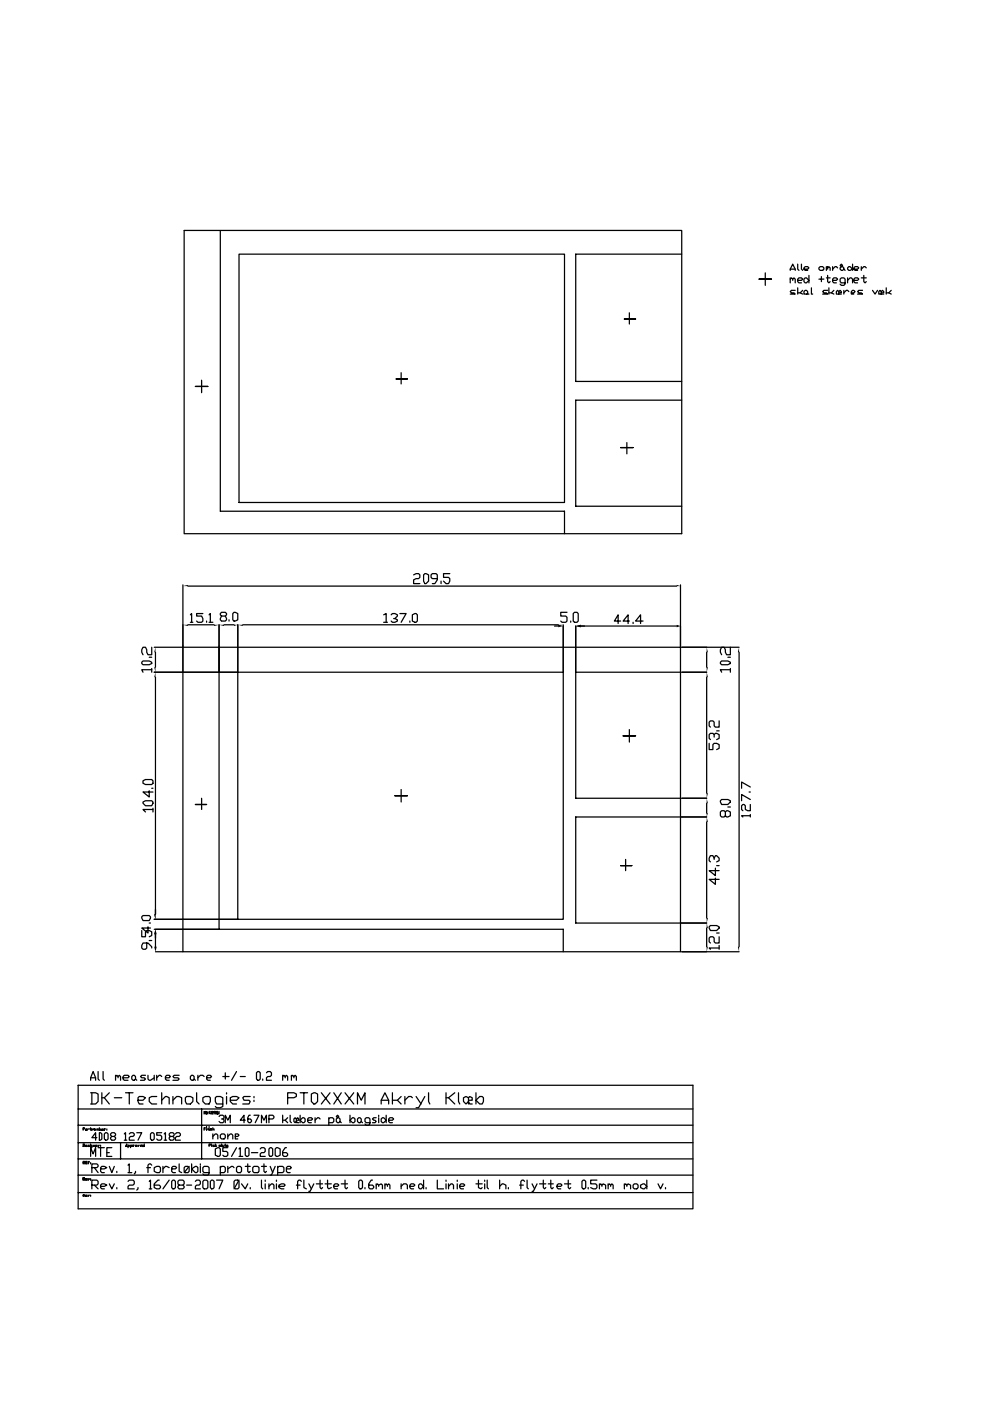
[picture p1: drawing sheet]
<svg xmlns="http://www.w3.org/2000/svg" width="210mm" height="297mm" viewBox="0 0 210 297" stroke-linecap="round" stroke-linejoin="round" font-family="sans-serif">
<g fill="none" stroke="#000" stroke-width=".26">
<path d="M39.1 48.9h105.5v64.3h-105.5zM46.7 48.9v59.5h73.1v4.8M50.7 53.9h69.1v52.6h-69.1zM144.6 53.9h-22.5v27h22.5M161 59.2h2.7h-2.7M162.4 57.9v2.6M167.7 57.3l.5-1.3 .5 1.3M167.7 59.2l.2-.3 .3 .3v.2M167.7 57.1h1M167.7 58.9v1.1M168.2 59.2l.3-.3 .2 .3v.8M169.2 56v1.1l.3 .2"/>
<path d="M169.2 59.4h.8l.3-.2-.3-.3h-.5l-.3 .3v.5l.3 .3h.5M170 56v1.1l.3 .2M170.6 57.1h.8l.2-.3-.2-.3h-.6l-.2 .3v.3l.2 .2h.6M170.6 59.2l.2-.3h.3l.5 .5-.5 .6h-.3l-.2-.3zM171.6 58.4v1.6M173.7 56.8l.3-.3h.5l.3 .3v.3l-.3 .2h-.5l-.3-.2zM173.7 59.2h1.1M174.3 58.6v1.1M175.3 56.8l.3-.3v.6M175.3 56.5v.8M175.3 58.9h.8M175.6 56.8l.3-.3 .2 .3v.5"/>
<path d="M175.6 58.4v1.3l.3 .3 .2-.3M176.7 59.4h.7l.3-.2-.3-.3h-.5l-.2 .3v.5l.2 .3h.5M176.7 56.5v.8M177.7 56.8l-.3-.3h-.2l-.5 .6M178.2 56.3l.3-.3 .3 .3-.3 .2zM179 57.1l-.2 .2h-.3l-.3-.2v-.3l.3-.3h.3l.5 .8M179.3 60h-.8l-.3-.3v-.5l.3-.3h.5l.3 .3v1l-.3 .3h-.5l-.3-.3M179.8 56.8l.3-.3h.3l.5 .6-.8 .2-.3-.2zM179.8 59.4l.6-.5h.2l.3 .3v.8M179.8 58.9v1.1M180.9 56v1.3M181.2 57.1h.7l.3-.3-.3-.3h-.5l-.2 .3v.3l.2 .2h.5"/>
<path d="M181.2 59.4h.7l.3-.2-.3-.3h-.5l-.2 .3v.5l.2 .3h.5M182.7 56.5v.8M182.7 58.9h1.1M183.3 58.4v1.3l.2 .3 .3-.3M183.8 56.8l-.3-.3h-.2l-.6 .6M85.1 79v2.4M132.5 67.6h2.3h-2.3M133.5 66.3v2.4M168.7 61.6h-.8l-.2 .2 .2 .3h.6l.2 .3h-1M169.2 61v1.4M169.8 62.1l.5 .3M170.3 61.6l-.5 .5h-.6"/>
<path d="M170.6 61.8l.2-.2h.3l.3 .2v.6h-.8zM171.4 62.4h.2M172.2 61v1.4h.2M175.6 61.6h-.8l-.3 .2 .3 .3h.5l.3 .3h-1.1M175.9 61v1.4M176.4 62.1l.5 .3M176.9 61.6l-.5 .5h-.5M177.4 61.8l.3-.2 .3 .2v.6h-.6zM178 61.8l.2-.2 .3 .2v.3h-.5M178 62.4h.5M179 61.6v.8M180.1 61.8l-.3-.2h-.2l-.6 .5"/>
<path d="M180.6 62.1h.6l.2-.3-.2-.2h-.3l-.3 .2v.6h.6M183 61.6h-.8l-.3 .2 .3 .3h.5l.3 .3h-1.1M185.1 61.6l.5 .8 .6-.8M186.4 61.8l.3-.2 .3 .2v.6h-.6zM187 61.8l.2-.2 .3 .2v.3h-.5M187 62.4h.5M188 61v1.4M188.6 62.1l.5 .3M189.1 61.6l-.5 .5h-.6M41.5 81.9h2.6h-2.6M42.8 80.6v2.7M84 80.3h2.4h-2.4"/>
<path d="M131.7 94.9h2.6h-2.6M133 93.8v2.4M144.6 84.8h-22.5v22.5h22.5M31.7 139.3h.5M32.2 137.2v1.6h-.8l-.5-1.6h-.6l-.2 .6v.5l.2 .5M33 138.3v3.2M38.8 137v64.8h105.6v-64.6h-111.7M38.8 124v18.5M39.9 124.3h103.7M39.9 132.5h5.5M40.4 130.4l.3-.3v1.8M40.4 131.9h.5"/>
<path d="M43 130.1h-1.3v.5h1.1l.2 .5v.6l-.2 .2h-.8l-.3-.2M43.8 131.7v.2M44.4 130.4l.2-.3v1.8M44.4 131.9h.8M46.5 132.5v64.5M47 130.6l-.3-.2v-.3l.3-.3h.8l.3 .3v.3l-.3 .2h-.8l-.3 .5v.3l.3 .3h.8l.3-.3-.3-.8M47.5 132.5h2.2M48.6 131.4v.3M49.4 130.1l.3-.3 .7 .3v1.3l-.5 .3h-.2l-.3-.3zM50.4 132.5v10h-17.7M51.5 132.5h66.9M81.4 130.4l.5-.3v1.8"/>
<path d="M81.4 131.9h.8M83 130.4l.3-.3h.5l.5 .3v.2l-.5 .5h-.3M83.8 131.1l.5 .3v.3l-.5 .2h-.5l-.3-.2M84.8 130.1h1.4l-1.1 1.8M87 131.7v.2M87.5 130.4l.5-.3h.3l.2 .3v1.3l-.2 .2-.8-.2zM87.8 121.9l.5-.3h.5l.3 .3v.5l-.3 .3h-.5l-.5 .2v.8h1.3M90.1 121.6l.8 .3v1.3l-.5 .5h-.3l-.2-.5v-1.3zM92.8 122.7h-1.1l-.2-.3v-.5l.2-.3h.8l.3 .3v1l-.5 .8h-.6M93.6 123.2v.5M95.4 121.6h-1.3v.8h1.1l.2 .3v.5l-.2 .5h-.6l-.5-.5M117.7 132.7h.7"/>
<path d="M119.5 132.5v10M120.3 129.8h-1.3v.8h1l.3 .3v.8l-.3 .2h-.8l-.2-.2M121.1 131.7v.2M121.6 130.1l.3-.3h.5l.3 .3v1.6l-.3 .2h-.5l-.3-.2zM122.1 132.7v36.5h22.3M123.2 132.7h20.4M131.7 131.7h-1.3l.7-1.3v1.8M133.5 131.7h-1.3l1.1-1.3v1.8M134.3 131.9v.3M136.4 131.7h-1.6l1.1-1.3v1.8M144.4 124v13.2M144.6 137.2h12.2"/>
<path d="M149.9 138.3v3.2M154.4 139.3h.6M155 137.2v1.6h-.8l-.6-1.6h-.5l-.3 .6v.5l.3 .5M156.8 138.3v62.4M30.1 140.4l.2-.3h1.4l.5 .3v.3l-.5 .2h-1.4l-.2-.2zM32.2 142h-2.1l.2 .5M32.2 141.7v.8M33 143.6v50.3M50.4 142.5h69.1v52.4h-69.1zM122.1 142.5h22.3M132.2 156h2.6h-2.6M133.5 154.7v2.6"/>
<path d="M144.6 142.5h5.3M149.9 143.6v24.6M150.5 157.6v1.3h.8v-1l.2-.3h.5l.6 .3v.8l-.6 .2M151.5 156.3v-.5l-.2-.3h-.6l-.2 .3v.7l.2 .3M151.5 155.8l.3-.3 .8 .3v.7l-.6 .3M152 155h.6M152.6 152.8v1.4h-.8l-.3-.3v-.8l-.2-.3h-.6l-.2 .3v.8l.2 .3M152.8 140.4l.3-.3h1.3l.6 .3v.3l-.6 .2h-1.3l-.3-.2zM155 142h-2.2l.3 .5M155 141.7v.8M30.3 170l.6-.2h1.3l.3 .2v.3l-.3 .5h-1.3l-.6-.5zM30.3 165.5l.6-.2h1.3l.3 .2v.6l-.3 .2h-1.3l-.6-.2z"/>
<path d="M31.7 167.7v1.3l-1.4-1.1h2.2M32.2 167.1h.3M32.5 171.6h-2.2l.6 .6M32.5 171.4v.8M41.5 170.6h2.3h-2.3M42.8 169.2v2.4M83.8 168.7h2.6h-2.6M85.1 167.4v2.6M144.6 169.2h5.3M149.9 173.2h-27.8v22.5h27.8M149.9 170.3v2.1M149.9 174.3v20.3"/>
<path d="M152.8 169.8l.3-.3h1.3l.6 .3v.2l-.6 .6h-1.3zM153.9 172.2l.3-.3 .8 .3v.7l-.8 .3-.3-.3v-.7l-.3-.3h-.5l-.3 .3v.7l.3 .3h.5l.3-.3M154.4 171.1h.6M158.9 167.9h.3M159.2 172.9h-1.9l.3 .3M159.2 170.6v1.3h-.5l-.6-.3v-.8l-.2-.2h-.3l-.3 .2v.8l.3 .3M159.2 169.5l-1.9-1v1.3M159.2 166.9l-1.9-1.1v1.3M159.2 172.7v.5M30.1 197.3v1.3h.8v-1l.2-.3h.6l.5 .3v.7l-.5 .3M30.3 194.1h1.4l.2 .3-.2 .8h-1.4l-.2-.6v-.2zM31.1 199.9v1.1l-.2 .3h-.6l-.2-.3v-.5l.2-.6h1.1l.8 .8v.3"/>
<path d="M31.4 196.5v1.3l-1.3-1h1.8M31.7 195.7h.2M31.7 199.4h.5M32.7 197h86.8v4.8M32.7 194.9h17.7M33 198.1v2.6M131.7 183.5h2.4h-2.4M132.7 182.2v2.4M149.9 196.8v3.9M150.5 196.5l.2-.3h1.3l.6 .3v.3l-.6 .5h-1.3zM151.5 182.2l-.2-.8h-.6l-.2 .5v.6l.2 .2M151.5 181.9l.3-.5h.2l.6 .5v.6l-.6 .2"/>
<path d="M151.8 186.2v1.3l-1.3-1.1h2.1M151.8 184.1v1.5l-1.3-1h2.1M152 183.5h.6M152 197.8h.6M152.6 198.6v1.3h-.8l-.3-.2v-.8l-.2-.3h-.6l-.2 .3v.8l.2 .2M33 201.8h5.8M144.6 201.8h12.2M152.6 201h-2.1l.2 .3M152.6 200.5v.8M16.6 230.1h130.4v26.2h-130.4zM16.6 238.6h130.4M16.6 235.1h130.4"/>
<path d="M17.6 239.4h.3v-.3h-.3v.5M18.2 239.4h.2v.2h-.2zM19.2 231.7h1.1l.5 .3v1.5l-.5 .6h-1.1M19.2 229v-.5l.6-1.3 .5 1.3v.5M19.2 239.1v.5h.3v-.2h-.8l-.3 .2v-.2M19.2 228.5h1.1M19.5 231.7v2.4M20 239.4v.2v-.2h-.2l-.3 .2M20.3 239.4v.2h-.3M20.8 227.2v1.6l.3 .2M20.8 239.4v.2v-.2h-.3v.2M21.1 239.1v.5l.2-.2v.2h-.2"/>
<path d="M21.6 239.6h.3v-.2h-.3v.2h.3M21.6 231.7v2.4M21.9 227.2v1.6l.2 .2M22.1 239.6v-.2v.2M22.1 232.7l1.1 1.4M22.1 239.4h.3M22.7 239.4v.2M23.2 231.7l-1.1 1h-.5M24.3 232.7h1.5M24.5 228.2l.3-.2 .2 .2v.3M24.5 228v1M25 228.2l.3-.2 .3 .2v.8"/>
<path d="M26.1 228.5h1.1l.2-.3-.2-.2h-.8l-.3 .2v.6l.3 .2h.8M26.6 231.7h1.6M27.4 231.7v2.4M28 228.2l.2-.2h.3l.3 .2v.6l-.3 .2h-.3l-.2-.2zM28.8 228.8l.2 .2M29.3 233.3h1l.6-.6-.6-.2h-.8l-.2 .2v.8l.2 .6h.8M30.9 228h-.8l-.3 .2 .3 .3h.5l.3 .3-.3 .2h-.8M31.4 228v.8l.3 .2h.2l.8-.5M32.7 228v1M33.2 232.5h-1l-.5 .2v.8l.5 .6h1M33.2 228v1M34.3 233.3l.8-.8h.3l.5 .2v1.4"/>
<path d="M34.3 228.2l-.3-.2h-.2l-.6 .5M34.3 231.7v2.4M35.1 228.5h.8l.3-.3-.3-.2h-.5l-.3 .2v.6l.3 .2h.5M36.7 233.3l.8-.8h.5l.5 .2v1.4M36.7 232.5v1.6M38 228h-1l-.3 .2 .3 .3h.7l.3 .3-.3 .2h-1M39.3 232.7l.3-.2h.8l.5 .2v.8l-.5 .6h-.8l-.3-.6zM40.4 228.2l.3-.2h.2l.3 .2v.6l-.3 .2h-.2l-.3-.2zM41.2 228.8l.3 .2M41.7 231.7v1.8l.5 .6M42 228v1M42.8 235.1v10.6"/>
<path d="M43 232.7l.6-.2h.8l.2 .2v.8l-.2 .6h-.8l-.6-.6zM43.3 228.2l-.3-.2h-.5l-.5 .5M43.3 236.2v-.5l.3 .2v-.2v.5M43.3 239.4h.3M43.6 239.1h-.3v.5M43.8 228.5h.8l.3-.3-.3-.2h-.5l-.3 .2v.6l.3 .2h.5M43.8 235.7l.3 .2-.3 .3zM43.8 239.4v.2v-.2h.6v.2v-.2M43.8 238.8v.3M44.1 235.9v.3M44.4 238.8v.3M44.6 235.7h-.2v.2l.2 .3v-.3"/>
<path d="M44.9 235.9h.3v-.2h-.3v.5h.3M44.9 239.4h-.3h.3v.2h-.3M45.2 239.4h.2v.2M45.2 239.1v.5M45.4 235.9v-.2v.5M45.4 235.7h.3v.2M45.7 235.7v.5M46.2 235.9v.3v-.5h-.3v.5h.3M46.5 235.7v.5M46.5 236.7l.2-.3h.6l.2 .3v.3l-.2 .2h-.3M47.3 234.1h-1.4l-.2-.6v-.8l.2-.2h.8l.6 .2v1.9l-.6 .3h-.8l-.2-.3M47.3 237.2l.2 .3v.3l-.2 .2h-.6l-.2-.2"/>
<path d="M47.3 228.2h1.3M47.8 238v-1.6l.5 1.1 .6-1.1v1.6M47.8 227.5v1.3M48.1 231.7v.3M48.1 232.5v1.6M48.9 233.3h1.3l.5-.6-.5-.2h-.8l-.5 .2v.8l.5 .6h.8M50.2 227.2l-1.1 1.8M51 228.2h1M52 237.5h-1l.8-1.1v1.6M53.1 232.5h-1.3l-.3 .2 .3 .6h1l.3 .2-.3 .6h-1.3M53.1 236.4h-.3l-.2 .6v.8l.2 .2h.3l.3-.2v-.3l-.3-.3h-.5M53.9 236.4h1l-.7 1.6"/>
<path d="M53.9 232.5v.2M53.9 233.3v.2M54.4 227.5l.3-.3h.2l.3 .3v1.3l-.3 .2h-.2l-.3-.2zM55.5 238v-1.6l.5 1.1 .5-1.1v1.6M55.7 228.8v.2M56.5 227.5l.3-.3h.5l.3 .3v.5l-.3 .2h-.5l-.3 .3v.5h1.1M57.1 237.2h.8l.2-.2v-.3l-.2-.3h-.8v1.6M60 228.2l.2-.2 .3 .2v.3M60 228v1M60 236.4v1.6M60.5 228.2l.3-.2 .2 .2v.8M60.5 237.5l.5 .5"/>
<path d="M61 232.7h1.4l.5-.2v-.5l-.5-.3h-1.4v2.4M61 237l-.5 .5h-.5M61.6 236.4v1.4l.2 .2M61.8 228.2l.3-.2 .3 .2v.3M61.8 228v1M62.4 228.2l.2-.2 .3 .2v.8M62.9 238v-.8l-.3-.2-.2 .2v.6l.2 .2 .3-.2 .2 .2h.3M62.9 237.2l.2-.2 .3 .2v.3h-.5M63.7 237.5l.5-.5h.3l.2 .2v.6l-.2 .2h-.3zM63.7 231.7h1.6M63.7 236.4v1.6M64.5 231.7v2.4"/>
<path d="M65.3 237.5h.8l.2-.3-.2-.2h-.6l-.2 .2v.6l.2 .2h.6M66.1 232l.5-.3 .8 .3v1.5l-.5 .6h-.3l-.5-.6zM66.9 237v1M67.9 237.2l-.3-.2h-.2l-.5 .5M68.2 231.7l1.8 2.4M69.8 237.2l.2-.2h.6l.2 .2v.6l-.2 .2h-.8M69.8 237v1.6M70 231.7l-1.8 2.4M70.8 231.7l1.6 2.4M71.3 236.7l.3-.3 .3 .3-.3 .3zM72.1 237.8l-.2 .2h-.3l-.3-.2v-.6l.3-.2h.3l.2 .2v.6l.3 .2M72.4 231.7l-1.6 2.4"/>
<path d="M73.2 231.7l1.9 2.4M74.3 237.5l.5-.5h.3l.2 .2v.6l-.2 .2h-.3zM74.3 236.4v1.6M75.1 231.7l-1.9 2.4M75.8 234.1v-2.4l.8 1.6 .8-1.6v2.4M75.8 237.2l.3-.2h.3l.2 .2v.6l-.2 .2h-.3l-.3-.2zM76.6 237.8l.3 .2M78.5 238h-.8l-.3-.2v-.6l.3-.2h.5l.3 .2v1.1l-.3 .3h-.5l-.3-.3M79.8 237h-.5l-.3 .2 .8 .6-.2 .2h-.6M80.3 236.4v.3M80.3 237v1M80.9 234.1v-.8l.8-1.6 .8 1.6v.8"/>
<path d="M80.9 237.2l.2-.2h.3l.5 .5-.5 .5h-.3l-.2-.2zM80.9 233.3h1.6M81.9 236.4v1.6M82.5 237.5h.8l.2-.3-.2-.2h-.6l-.2 .2v.6l.2 .2h.6M83.3 231.7v2.4M84.3 233.3l.8 .8M85.1 232.5l-.8 .8h-1M85.9 232.5v1.6M87.5 232.7l-.3-.2h-.5l-.8 .8M88.3 232.5l1 1.6M90.1 232.5l-1.3 2.4h-.5M90.9 231.7v1.8l.3 .6"/>
<path d="M94.6 231.7v2.4M95.2 232.7l1.3 1.4M96.5 231.7l-1.3 1h-.6M97.3 231.7v1.8l.2 .6M99.4 234.1v-1.4l-.5-.2-.6 .2v.8l.6 .6 .5-.6 .3 .6h.5M99.4 232.7l.3-.2 .5 .2v.6h-.8M101 231.7v2.4M101.8 232.5h.5l.3 .2v.8l-.3 .6h-.5l-.8-.8zM16.6 242.3h130.4M16.6 245.7h130.4M16.6 249.1h130.4M16.6 252.9h130.4"/>
<path d="M17.6 253.6v-.2h.3h-.3l.3 .2M17.6 250.2v-.5h.3v.2h-.3l.3 .3M17.6 246.8v-.6h.3v.3h-.3l.3 .3M17.6 242.5h.3v.6h-.3zM18.2 253.6h.2v-.2h-.2v.2h.2M18.2 249.9h.2h-.2v.3h.2M18.2 246.5h.2v-.3h-.2v.6h.2M18.2 243.1h.2v-.3h-.2v.3h.2M18.7 253.4v.2l.3-.2M18.7 249.9v.3l.3-.3M18.7 246.2v.6l.3-.6M19 242.8h-.3v.3h.3h-.3"/>
<path d="M19.2 245.2v-1.9l.6 1.4 .5-1.4v1.9M19.2 242.5v.6M19.2 246.5v.3M19.2 249.9v.3M19.2 253.4v.2M19.5 243.1h-.3v-.3h.3v.5h-.3M19.5 247.6h1l.3-.3v-.3l-.3-.2h-1v1.8M19.5 251.3h1l.3-.3v-.5l-.3-.3h-1v1.9M19.8 242.8v.3l.2-.3v.3M20 247.6l.8 1M20 251.3l.8 .8M20.3 243.1h.2v-.3h-.2v.3h.2"/>
<path d="M20.5 241.2h-1l.8-1v1.5M20.8 242.8v.3l.3-.3M20.8 243.3h1.3M21.1 240.2h.2l.3 .2v1.1l-.3 .2h-.2zM21.3 247.8h.8l.6-.2-.6-.3h-.5l-.3 .3v.8l.3 .2h.5M21.3 251.5h.8l.6-.2-.6-.3h-.5l-.3 .3v.5l.3 .3h.5M21.3 242.8v.3M21.3 243.3v1.9M22.1 240.4l.3-.2h.3l.2 .2v1.1l-.2 .2h-.3l-.3-.2zM22.7 244.4h.5M23.2 247.3l.5 1.3 .6-1.3M23.2 251l.5 1.1 .6-1.1"/>
<path d="M23.7 243.3h-1v1.9h1M23.7 240.9l-.2-.2v-.3l.2-.2h.6l.2 .2v.3l-.2 .2h-.6l-.2 .3v.3l.2 .2h.6l.2-.2v-.3l-.2-.3M24.8 248.4v.2M24.8 251.8v.3M25.6 242.3v3.4M26.4 240.4l.2-.2v1.5M26.4 241.7h.5M26.9 242.5v.6h-.3zM27.2 243.1h.2v-.3h-.2v.5M27.2 247l.2-.2v1.8M27.2 250.5l.2-.3h.8l.3 .3v.5l-.3 .3h-.8l-.2 .2v.6h1.3M27.2 248.6h.8"/>
<path d="M27.4 240.4l.3-.2h.5l.3 .2v.3l-.3 .2h-.5l-.3 .3v.5h1.1M27.7 243.1h.3v-.3h-.3v.5M28.2 243.1v-.3v.3M28.2 242.8h.3M28.8 242.8h.2v.3h-.2zM28.8 248.4v.2l-.3 .3M29 240.2h1.1l-.8 1.5M29.3 242.8v.3l.2-.3M29.3 251.8v.3l-.3 .2M29.8 242.8h.3l-.3 .3zM30.6 242.5v.6l-.3-.3h-.2v.3h.5M31.1 247.6h.8"/>
<path d="M31.7 250.5l.2-.3v1.9M31.7 252.1h.5M31.9 240.4l.3-.2h.3l.2 .2v1.1l-.2 .2h-.3l-.3-.2zM32.2 247l-.3-.2h-.2l-.3 .2v1.6M32.7 247.6l.5-.3h.6l.2 .3v.8l-.2 .2h-.6l-.5-.2zM33.8 250.2h-.3l-.8 .8v.8l.5 .3h.6l.2-.3v-.3l-.2-.2h-1.1M34.3 240.2h-1.1v.5h.8l.3 .2v.6l-.3 .2h-.5l-.3-.2M34.6 247.3v1.3M34.8 240.4l.3-.2v1.5M34.8 241.7h.6M35.9 247.6l-.8-.3-.5 .5M35.9 250.2l-1.3 1.9"/>
<path d="M36.2 240.9l-.3-.2v-.3l.3-.2h.5l.3 .2v.3l-.3 .2h-.5l-.3 .3v.3l.3 .2h.5l.3-.2v-.3l-.3-.3M36.4 247.8h.8l.3-.2-.3-.3h-.5l-.3 .3v.8l.3 .2h.5M36.4 250.5l.3-.3h.3l.2 .3v1.3l-.2 .3h-.3l-.3-.3zM37.2 240.4l.3-.2h.5l.3 .2v.3l-.3 .2h-.5l-.3 .3v.5h1.1M38 246.8v1.6l.5 .2M38 251.3l-.3-.3v-.5l.3-.3h.8l.3 .3v.5l-.3 .3h-.8l-.3 .2v.3l.3 .3h.8l.3-.3v-.3l-.3-.2M39.3 247.3h.6l.2 .3v.8l-.2 .2h-.6l-.2-.2v-.8zM39.6 251.3h1.1M40.1 247.3l-1 1.3M40.7 247.8l.8-.5h.2l.3 .3v.8l-.3 .2h-.2zM40.7 246.8v1.8M41.5 250.5l.2-.3h.5l.3 .3v.5l-.3 .3h-.5l-.2 .2v.6h1"/>
<path d="M42.5 246.8v.2M42.5 247.3v1.3M43 250.5l.3-.3h.5l.3 .3v1.3l-.3 .3h-.5l-.3-.3zM44.4 242.8h.2v-.3h-.2v.6M44.4 248.6h-1.1l-.3-.2v-.8l.3-.3h.8l.3 .3v1.3l-.3 .2h-.8l-.3-.2M44.6 250.5l.3-.3h.3l.2 .3v1.3l-.2 .3h-.3l-.3-.3zM44.9 242.5v.6M45.2 242.8h.2v.3h-.2zM45.2 240.9l.5-.5h.2l.3 .3v.8M45.2 240.4v1.1M45.7 243.6l.5-.3h.3l.2 .3v1.3l-.2 .3-.8-.3zM45.7 242.5v.6h.2"/>
<path d="M45.7 242.8h.2M45.9 250.2h1.4l-.8 1.9M46.7 240.7l.3-.3h.5l.3 .3v.5l-.3 .3h-.5l-.3-.3zM46.7 247.6l.3-.3h.5l.3 .3v.8l-.3 .2h-.8M46.7 247.3v1.8M47 242.5v.6l-.3-.3h-.2v.3h.5M47.3 243.1h-.3v-.3h.3v.3h.2M47.5 242.8h.3M47.8 242.5v.6M48.1 243.1h.2v-.3h-.2v.3h.2M48.3 243.3h-1v.8h.8l.2 .3v.5l-.2 .3h-.6l-.2-.3M48.3 240.9l.6-.5h.2l.3 .3v.8"/>
<path d="M48.3 240.4v1.1M48.3 247.3v1.3M49.7 247.6l-.3-.3h-.3l-.8 .5M49.7 250.5l.2-.3h.5l.3 .3v1.3l-.3 .3h-.5l-.2-.3zM49.9 240.9h.5l.3-.2-.3-.3h-.5v1.1h.5M50.2 247.6l.2-.3h.6l.2 .3v.8l-.2 .2h-.6l-.2-.2zM50.2 243.3l-1.1 1.9M50.7 243.6l.3-.3v1.9M50.7 245.2h.8M50.7 250.2l-1 1.9M51.2 251l.8 1.1 .6-1.1M52 243.6l.3-.3h.3l.2 .3v1.3l-.2 .3h-.3l-.3-.3z"/>
<path d="M52 247.3h1.1M52.6 246.8v1.6l.2 .2 .3-.2M53.1 251.8v.3M53.4 244.4h1.3M53.6 247.6l.3-.3h.8l.2 .3v.8l-.2 .2h-.8l-.3-.2zM55.2 243.6l.3-.3h.5l.3 .3v.5l-.3 .3h-.5l-.3 .3v.5h1.1M55.5 250.2v1.6l.2 .3M55.5 247.3h1M56 246.8v1.6l.3 .2 .2-.2M56.3 250.2v.3M56.3 251v1.1M57.1 243.6l.2-.3h.3l.3 .3v1.3l-.3 .3h-.3l-.2-.3z"/>
<path d="M57.1 251.5l.5-.5h.3l.2 .3v.8M57.1 251v1.1M57.3 247.3l.6 1.3M58.4 247.3l-.8 1.8h-.3M58.6 243.3l.8 .3v1.3l-.5 .3h-.3l-.2-.3v-1.3zM58.6 250.2v.3M58.6 251v1.1M58.9 247.6l.3-.3h.8l.2 .3v.8l-.2 .2h-1.1M58.9 247.3v1.8M59.2 251.5h1l.3-.2-.3-.3h-.5l-.5 .3v.5l.5 .3h.5M60.8 243.3h-.3l-.5 .8v.8l.2 .3h.6l.2-.3v-.2l-.2-.3h-.8M60.8 247.8h.8l.2-.2-.2-.3h-.6l-.2 .3v.8l.2 .2h.6"/>
<path d="M62.9 251.3h.8M63.9 250.5l-.2-.3h-.3l-.3 .3v1.6M64.5 250.2v1.6l.5 .3M65.5 251l.6 1.1M66.6 251l-.8 1.6h-.3M67.1 251h1.3M67.9 250.2v1.6l.3 .3 .2-.3M69 251h1.3M69.5 250.2v1.6l.3 .3 .5-.3M70.8 251.5h.8l.3-.2-.3-.3h-.5l-.3 .3v.5l.3 .3h.5M72.4 251h1.3M73.2 250.2v1.6l.3 .3 .2-.3"/>
<path d="M76.1 250.5l.3-.3h.2l.3 .3v1.3l-.3 .3h-.2l-.3-.3zM77.4 251.8v.3M79 250.2h-.2l-.6 .8v.8l.3 .3h.5l.3-.3v-.3l-.3-.2h-.8M79.8 251.3l.3-.3 .2 .3v.2M79.8 251v1.1M80.3 251.3l.6-.3 .2 .3v.8M81.7 251.3l.2-.3 .3 .3v.2M81.7 251v1.1M82.2 251.3l.3-.3 .2 .3v.8M85.1 251.5l.5-.5h.6l.2 .3v.8M85.1 251v1.1M87 251.5h.8l.2-.2-.2-.3h-.6l-.2 .3v.5l.2 .3h.6"/>
<path d="M88.8 251.3l.3-.3h.2l.6 .5-.6 .6h-.2l-.3-.3zM89.9 250.2v1.9M90.4 251.8v.3M92.8 250.2v1.9h1.3M94.6 250.2v.3M94.6 251v1.1M95.2 251.5l.5-.5h.3l.2 .3v.8M95.2 251v1.1M97 250.2v.3M97 251v1.1M97.5 251.5h.8l.3-.2-.3-.3h-.5l-.3 .3v.5l.3 .3h.5M101 251h1.3"/>
<path d="M101.5 250.2v1.6l.5 .3 .3-.3M102.8 250.2v.3M102.8 251v1.1M103.4 250.2v1.6l.2 .3M106 251.5l.5-.5h.3l.5 .3v.8M106 250.2v1.9M107.9 251.8v.3M110.2 251.3h.8M111.3 250.5l-.3-.3h-.2l-.3 .3v1.6M111.8 250.2v1.6l.3 .3M112.9 251l.5 1.1M113.9 251l-.7 1.6h-.3"/>
<path d="M114.5 251h1.3M115.3 250.2v1.6l.2 .3 .3-.3M116.3 251h1.1M116.9 250.2v1.6l.2 .3 .3-.3M118.2 251.5h.8l.2-.2-.2-.3h-.6l-.2 .3v.5l.2 .3h.6M119.8 251h1.3M120.6 250.2v1.6l.2 .3 .3-.3M123.5 250.5l.2-.3h.3l.3 .3v1.3l-.3 .3h-.3l-.2-.3zM124.8 251.8v.3M126.6 250.2h-1.3v.8h1.1l.2 .3v.5l-.2 .3h-.5l-.6-.3M127.2 251.3l.2-.3 .3 .3v.2M127.2 251v1.1"/>
<path d="M127.7 251.3l.3-.3 .5 .3v.8M129 251.3l.3-.3 .3 .3v.2M129 251v1.1M129.6 251.3l.2-.3 .3 .3v.8M132.5 251.3l.2-.3 .3 .3v.2M132.5 251v1.1M133 251.3l.3-.3 .5 .3v.8M134.3 251.3l.3-.3h.5l.3 .3v.5l-.3 .3h-.5l-.3-.3zM135.9 251.3l.8-.3 .5 .5-.5 .6h-.3l-.5-.3zM137.2 250.2v1.9M139.6 251l.5 1.1 .6-1.1M141.2 251.8v.3"/>
</g>
<g fill="#000">
<path d="M33 137.2v1.1h-.3zM38.8 124.3l1.1-.3v.3zM38.8 132.5h1.1v.2zM45.4 132.5h1.1l-1.1 .2zM46.5 132.5h1v.2zM49.7 132.5h.7l-.7 .2zM50.4 132.5h1.1v.2zM118.4 132.5l1.1 .2-1.1 .3zM118.4 132.5h1.1l-1.1 .2zM122.1 132.7l1.1-.2v.5zM143.6 124l.8 .3h-.8zM143.6 132.5l.8 .2-.8 .3z"/>
<path d="M149.9 137.2l.3 1.1h-.3zM156.8 137.2v1.1h-.3zM32.7 141.5h.3v1zM33 142.5v1.1h-.3zM149.9 141.5h.3l-.3 1zM149.9 142.5l.3 1.1h-.3zM149.9 168.2h.3l-.3 1zM149.9 169.2l.3 1.1h-.3zM149.9 172.4h.3l-.3 .8zM149.9 173.2l.3 1.1h-.3zM32.7 193.9h.3v1zM33 197v1.1h-.3z"/>
<path d="M33 197l.2 1.1h-.5zM149.9 194.6h.3l-.3 1.1zM149.9 195.7l.3 1.1h-.3zM32.7 200.7h.5l-.2 1.1zM149.9 200.7h.3l-.3 1.1zM156.5 200.7h.3v1.1z"/>
</g>
</svg>
